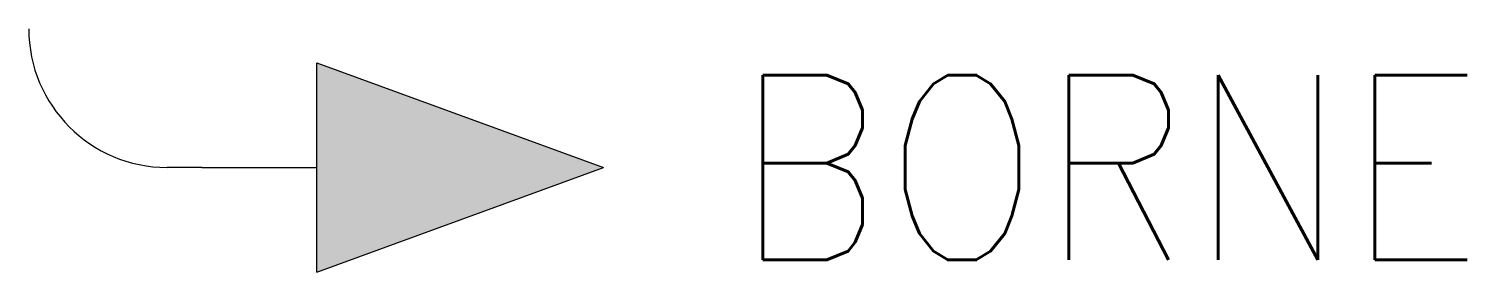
# Model space of a CAD drawing. Extents: x 98.2 to 110.7, y 224.6 to 226.7.
import ezdxf
from ezdxf.enums import TextEntityAlignment as Align

# ---------------------------------------------------------------- set-up
doc = ezdxf.new("R2010")
doc.units = 0
doc.header["$MEASUREMENT"] = 0
doc.layers.get('0').update_dxf_attribs({"linetype": 'CONTINUOUS'})
doc.styles.add('ROMANS', font='romans')

msp = doc.modelspace()

# ---------------------------------------------------------------- linework, layer by layer
at = {"color": 7}
for p, q in [((100.681, 224.637), (100.681, 226.449)), ((100.681, 226.449), (103.165, 225.543)), ((99.681, 225.543), (99.381, 225.543)), ((99.681, 225.543), (100.681, 225.543)), ((100.681, 224.637), (103.165, 225.543))]:
    msp.add_line(p, q, dxfattribs=at)
msp.add_arc((99.381, 226.743), 1.2, 180, 270, dxfattribs=at)
msp.add_solid([(103.165, 225.543), (100.681, 224.637), (100.681, 226.449)], dxfattribs=at)

# ---------------------------------------------------------------- texts
at = {"color": 7, "lineweight": -3, "style": 'ROMANS', "width": 0.9}
msp.add_attdef('BORNE', text='', height=1.6, dxfattribs=at).set_placement((104.301, 225.543), align=Align.MIDDLE_LEFT)

doc.saveas('drawing.dxf')
